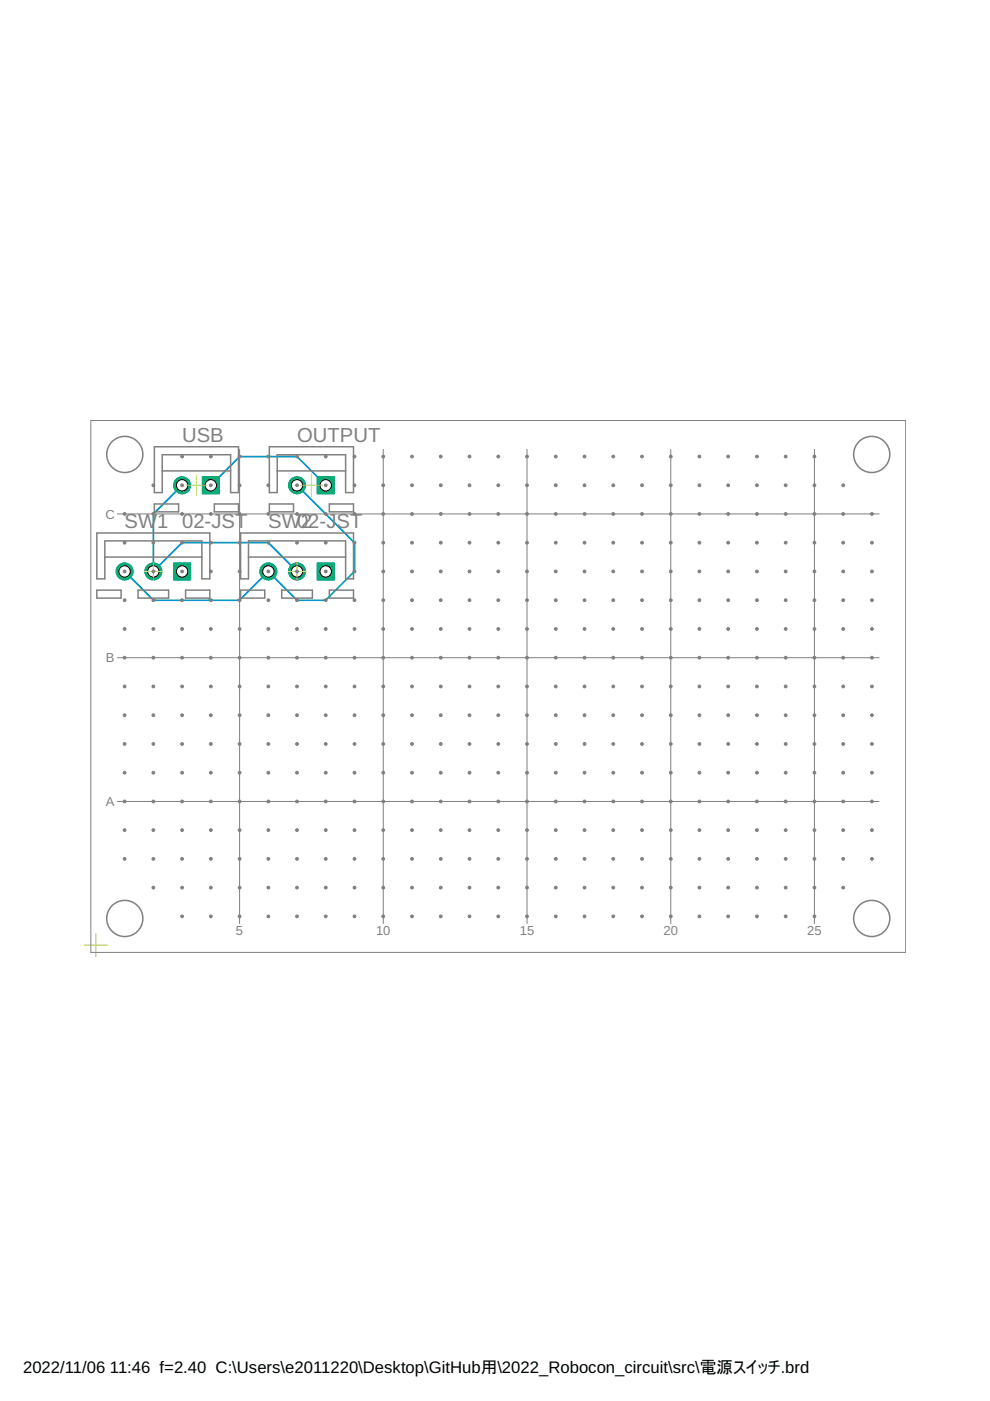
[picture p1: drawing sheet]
<svg xmlns="http://www.w3.org/2000/svg" width="210mm" height="297mm" viewBox="0 0 210 297" stroke-linecap="round" stroke-linejoin="round" font-family="sans-serif">
<defs><g id="words">
<g font-size="4.3" fill="#808080">
<text x="38.6" y="93.7">USB</text>
<text x="63" y="93.7">OUTPUT</text>
<text x="26.4" y="112">SW</text>
<text x="33.3" y="112">1</text>
<text x="38.6" y="112">02-JST</text>
<text x="56.9" y="112">SW022-JST</text>
</g>
<g font-size="3.5">
<text x="4.9" y="291.1">2022/11/06</text>
<text x="23.3" y="291.1">11:46 f=2.40 C:\Users\e2011220\Desktop\GitHub用\2022_Robocon_circuit\src\電源スイッチ.brd</text>
</g>
<g font-size="2.8" fill="#808080">
<text x="22.4" y="109.9">C</text>
<text x="22.5" y="140.4">B</text>
<text x="22.5" y="170.9">A</text>
<text x="50" y="198.3">5</text>
<text x="79.7" y="198.3">10</text>
<text x="110.2" y="198.3">15</text>
<text x="140.7" y="198.3">20</text>
<text x="171.2" y="198.3">25</text>
</g>
</g></defs>
<path d="M38.6 102.9l-6.1 6.1v12.2l6.1-6.1h18.3l6.1 6.1M44.7 102.9l6.1-6.1h12.2l6.1 6.1M63 102.9l12.2 12.2v6.1l-6.1 6.1h-6.1l-6.1-6.1-6.1 6.1h-18.3l-6.1-6.1" fill="none" stroke="#0696d7" stroke-width=".38"/>
<circle cx="63" cy="102.9" r="1.8" fill="#0dab76" stroke="#0dab76" stroke-width=".21"/>
<circle cx="63" cy="102.9" r="1.21" fill="#fff" stroke="#000" stroke-width=".21"/>
<path d="M67.3 101.1h3.6v3.6h-3.6z" fill="#0dab76" stroke="#0dab76" stroke-width=".21"/>
<circle cx="69.1" cy="102.9" r="1.21" fill="#fff" stroke="#000" stroke-width=".21"/>
<circle cx="26.4" cy="121.2" r="1.8" fill="#0dab76" stroke="#0dab76" stroke-width=".21"/>
<circle cx="26.4" cy="121.2" r="1.21" fill="#fff" stroke="#000" stroke-width=".21"/>
<circle cx="32.5" cy="121.2" r="1.8" fill="#0dab76" stroke="#0dab76" stroke-width=".21"/>
<circle cx="32.5" cy="121.2" r="1.21" fill="#fff" stroke="#000" stroke-width=".21"/>
<path d="M36.8 119.4h3.6v3.6h-3.6z" fill="#0dab76" stroke="#0dab76" stroke-width=".21"/>
<circle cx="38.6" cy="121.2" r="1.21" fill="#fff" stroke="#000" stroke-width=".21"/>
<circle cx="56.9" cy="121.2" r="1.8" fill="#0dab76" stroke="#0dab76" stroke-width=".21"/>
<circle cx="56.9" cy="121.2" r="1.21" fill="#fff" stroke="#000" stroke-width=".21"/>
<circle cx="63" cy="121.2" r="1.8" fill="#0dab76" stroke="#0dab76" stroke-width=".21"/>
<circle cx="63" cy="121.2" r="1.21" fill="#fff" stroke="#000" stroke-width=".21"/>
<path d="M67.3 119.4h3.6v3.6h-3.6z" fill="#0dab76" stroke="#0dab76" stroke-width=".21"/>
<circle cx="69.1" cy="121.2" r="1.21" fill="#fff" stroke="#000" stroke-width=".21"/>
<circle cx="38.6" cy="102.9" r="1.8" fill="#0dab76" stroke="#0dab76" stroke-width=".21"/>
<circle cx="38.6" cy="102.9" r="1.21" fill="#fff" stroke="#000" stroke-width=".21"/>
<path d="M42.9 101.1h3.6v3.6h-3.6z" fill="#0dab76" stroke="#0dab76" stroke-width=".21"/>
<circle cx="44.7" cy="102.9" r="1.21" fill="#fff" stroke="#000" stroke-width=".21"/>
<circle cx="63" cy="102.9" r="1.8" fill="#0dab76" stroke="#0dab76" stroke-width=".21"/>
<circle cx="63" cy="102.9" r="1.21" fill="#fff" stroke="#000" stroke-width=".21"/>
<path d="M67.3 101.1h3.6v3.6h-3.6z" fill="#0dab76" stroke="#0dab76" stroke-width=".21"/>
<circle cx="69.1" cy="102.9" r="1.21" fill="#fff" stroke="#000" stroke-width=".21"/>
<circle cx="26.4" cy="121.2" r="1.8" fill="#0dab76" stroke="#0dab76" stroke-width=".21"/>
<circle cx="26.4" cy="121.2" r="1.21" fill="#fff" stroke="#000" stroke-width=".21"/>
<circle cx="32.5" cy="121.2" r="1.8" fill="#0dab76" stroke="#0dab76" stroke-width=".21"/>
<circle cx="32.5" cy="121.2" r="1.21" fill="#fff" stroke="#000" stroke-width=".21"/>
<path d="M36.8 119.4h3.6v3.6h-3.6z" fill="#0dab76" stroke="#0dab76" stroke-width=".21"/>
<circle cx="38.6" cy="121.2" r="1.21" fill="#fff" stroke="#000" stroke-width=".21"/>
<circle cx="56.9" cy="121.2" r="1.8" fill="#0dab76" stroke="#0dab76" stroke-width=".21"/>
<circle cx="56.9" cy="121.2" r="1.21" fill="#fff" stroke="#000" stroke-width=".21"/>
<circle cx="63" cy="121.2" r="1.8" fill="#0dab76" stroke="#0dab76" stroke-width=".21"/>
<circle cx="63" cy="121.2" r="1.21" fill="#fff" stroke="#000" stroke-width=".21"/>
<path d="M67.3 119.4h3.6v3.6h-3.6z" fill="#0dab76" stroke="#0dab76" stroke-width=".21"/>
<circle cx="69.1" cy="121.2" r="1.21" fill="#fff" stroke="#000" stroke-width=".21"/>
<circle cx="38.6" cy="102.9" r="1.8" fill="#0dab76" stroke="#0dab76" stroke-width=".21"/>
<circle cx="38.6" cy="102.9" r="1.21" fill="#fff" stroke="#000" stroke-width=".21"/>
<path d="M42.9 101.1h3.6v3.6h-3.6z" fill="#0dab76" stroke="#0dab76" stroke-width=".21"/>
<circle cx="44.7" cy="102.9" r="1.21" fill="#fff" stroke="#000" stroke-width=".21"/>
<g fill="none" stroke="#808080" stroke-width=".32">
<path d="M32.7 94.7h17.9v9.7h-1.7v-8h-14.5v8h-1.7zM34.4 99.8h14.5M57.1 94.7h17.9v9.7h-1.7v-8h-14.5v8h-1.7zM58.8 99.8h14.5M20.5 113h24v9.7h-1.7v-8h-20.6v8h-1.7zM22.2 118.1h20.6M32.7 106.8h5.2v1.7h-5.2zM45.4 106.8h5.2v1.7h-5.2zM51 113h24v9.7h-1.7v-8h-20.6v8h-1.7zM52.7 118.1h20.6M57.1 106.8h5.1v1.7h-5.1zM69.8 106.8h5.2v1.7h-5.2z"/>
<path d="M20.5 125.1h5.2v1.7h-5.2zM29.3 125.1h6.5v1.7h-6.5zM39.3 125.1h5.2v1.7h-5.2zM51 125.1h5.1v1.7h-5.1zM59.7 125.1h6.5v1.7h-6.5zM69.8 125.1h5.2v1.7h-5.2z"/>
<circle cx="26.5" cy="96.4" r="3.8"/>
<circle cx="184.8" cy="96.4" r="3.8"/>
<circle cx="26.5" cy="194.7" r="3.8"/>
<circle cx="184.8" cy="194.7" r="3.8"/>
</g>
<path d="M19.3 89.2h172.7v112.7h-172.7zM50.8 95.3v100.5M81.3 95.3v100.5M111.7 95.3v100.5M142.2 95.3v100.5M172.7 95.3v100.5M24.9 109h161.5M24.9 139.4h161.5M24.9 169.9h161.5" fill="none" stroke="#808080" stroke-width=".21"/>
<path d="M32.5 119.2v3.9M39.5 102.9h4.3M41.7 100.8v4.2M63 119.2v3.9M63.6 102.9h4.8M66 100.5v4.8M30.6 121.2h3.8M61 121.2h3.9M20.3 198v4.8M17.9 200.4h4.9" fill="none" stroke="#afd134" stroke-width=".21"/>
<g fill="#808080" stroke="#808080" stroke-width=".21">
<circle cx="38.6" cy="96.8" r=".3"/>
<circle cx="32.5" cy="102.9" r=".3"/>
<circle cx="26.4" cy="109" r=".3"/>
<circle cx="44.7" cy="96.8" r=".3"/>
<circle cx="50.8" cy="96.8" r=".3"/>
<circle cx="56.9" cy="96.8" r=".3"/>
<circle cx="63" cy="96.8" r=".3"/>
<circle cx="69.1" cy="96.8" r=".3"/>
<circle cx="75.2" cy="96.8" r=".3"/>
<circle cx="81.3" cy="96.8" r=".3"/>
<circle cx="87.4" cy="96.8" r=".3"/>
<circle cx="93.5" cy="96.8" r=".3"/>
<circle cx="99.5" cy="96.8" r=".3"/>
<circle cx="105.6" cy="96.8" r=".3"/>
<circle cx="111.7" cy="96.8" r=".3"/>
<circle cx="117.8" cy="96.8" r=".3"/>
<circle cx="123.9" cy="96.8" r=".3"/>
<circle cx="130" cy="96.8" r=".3"/>
<circle cx="136.1" cy="96.8" r=".3"/>
<circle cx="142.2" cy="96.8" r=".3"/>
<circle cx="148.3" cy="96.8" r=".3"/>
<circle cx="154.4" cy="96.8" r=".3"/>
<circle cx="160.5" cy="96.8" r=".3"/>
<circle cx="166.6" cy="96.8" r=".3"/>
<circle cx="172.7" cy="96.8" r=".3"/>
<circle cx="38.6" cy="102.9" r=".3"/>
<circle cx="44.7" cy="102.9" r=".3"/>
<circle cx="50.8" cy="102.9" r=".3"/>
<circle cx="56.9" cy="102.9" r=".3"/>
<circle cx="63" cy="102.9" r=".3"/>
<circle cx="69.1" cy="102.9" r=".3"/>
<circle cx="75.2" cy="102.9" r=".3"/>
<circle cx="81.3" cy="102.9" r=".3"/>
<circle cx="87.4" cy="102.9" r=".3"/>
<circle cx="93.5" cy="102.9" r=".3"/>
<circle cx="99.5" cy="102.9" r=".3"/>
<circle cx="105.6" cy="102.9" r=".3"/>
<circle cx="111.7" cy="102.9" r=".3"/>
<circle cx="117.8" cy="102.9" r=".3"/>
<circle cx="123.9" cy="102.9" r=".3"/>
<circle cx="130" cy="102.9" r=".3"/>
<circle cx="136.1" cy="102.9" r=".3"/>
<circle cx="142.2" cy="102.9" r=".3"/>
<circle cx="148.3" cy="102.9" r=".3"/>
<circle cx="154.4" cy="102.9" r=".3"/>
<circle cx="160.5" cy="102.9" r=".3"/>
<circle cx="166.6" cy="102.9" r=".3"/>
<circle cx="172.7" cy="102.9" r=".3"/>
<circle cx="178.8" cy="102.9" r=".3"/>
<circle cx="32.5" cy="109" r=".3"/>
<circle cx="38.6" cy="109" r=".3"/>
<circle cx="44.7" cy="109" r=".3"/>
<circle cx="50.8" cy="109" r=".3"/>
<circle cx="56.9" cy="109" r=".3"/>
<circle cx="63" cy="109" r=".3"/>
<circle cx="69.1" cy="109" r=".3"/>
<circle cx="75.2" cy="109" r=".3"/>
<circle cx="81.3" cy="109" r=".3"/>
<circle cx="87.4" cy="109" r=".3"/>
<circle cx="93.5" cy="109" r=".3"/>
<circle cx="99.5" cy="109" r=".3"/>
<circle cx="105.6" cy="109" r=".3"/>
<circle cx="111.7" cy="109" r=".3"/>
<circle cx="117.8" cy="109" r=".3"/>
<circle cx="123.9" cy="109" r=".3"/>
<circle cx="130" cy="109" r=".3"/>
<circle cx="136.1" cy="109" r=".3"/>
<circle cx="142.2" cy="109" r=".3"/>
<circle cx="148.3" cy="109" r=".3"/>
<circle cx="154.4" cy="109" r=".3"/>
<circle cx="160.5" cy="109" r=".3"/>
<circle cx="166.6" cy="109" r=".3"/>
<circle cx="172.7" cy="109" r=".3"/>
<circle cx="178.8" cy="109" r=".3"/>
<circle cx="184.9" cy="109" r=".3"/>
<circle cx="26.4" cy="115.1" r=".3"/>
<circle cx="32.5" cy="115.1" r=".3"/>
<circle cx="38.6" cy="115.1" r=".3"/>
<circle cx="44.7" cy="115.1" r=".3"/>
<circle cx="50.8" cy="115.1" r=".3"/>
<circle cx="56.9" cy="115.1" r=".3"/>
<circle cx="63" cy="115.1" r=".3"/>
<circle cx="69.1" cy="115.1" r=".3"/>
<circle cx="75.2" cy="115.1" r=".3"/>
<circle cx="81.3" cy="115.1" r=".3"/>
<circle cx="87.4" cy="115.1" r=".3"/>
<circle cx="93.5" cy="115.1" r=".3"/>
<circle cx="99.5" cy="115.1" r=".3"/>
<circle cx="105.6" cy="115.1" r=".3"/>
<circle cx="111.7" cy="115.1" r=".3"/>
<circle cx="117.8" cy="115.1" r=".3"/>
<circle cx="123.9" cy="115.1" r=".3"/>
<circle cx="130" cy="115.1" r=".3"/>
<circle cx="136.1" cy="115.1" r=".3"/>
<circle cx="142.2" cy="115.1" r=".3"/>
<circle cx="148.3" cy="115.1" r=".3"/>
<circle cx="154.4" cy="115.1" r=".3"/>
<circle cx="160.5" cy="115.1" r=".3"/>
<circle cx="166.6" cy="115.1" r=".3"/>
<circle cx="172.7" cy="115.1" r=".3"/>
<circle cx="178.8" cy="115.1" r=".3"/>
<circle cx="184.9" cy="115.1" r=".3"/>
<circle cx="26.4" cy="121.2" r=".3"/>
<circle cx="32.5" cy="121.2" r=".3"/>
<circle cx="38.6" cy="121.2" r=".3"/>
<circle cx="44.7" cy="121.2" r=".3"/>
<circle cx="50.8" cy="121.2" r=".3"/>
<circle cx="56.9" cy="121.2" r=".3"/>
<circle cx="63" cy="121.2" r=".3"/>
<circle cx="69.1" cy="121.2" r=".3"/>
<circle cx="75.2" cy="121.2" r=".3"/>
<circle cx="81.3" cy="121.2" r=".3"/>
<circle cx="87.4" cy="121.2" r=".3"/>
<circle cx="93.5" cy="121.2" r=".3"/>
<circle cx="99.5" cy="121.2" r=".3"/>
<circle cx="105.6" cy="121.2" r=".3"/>
<circle cx="111.7" cy="121.2" r=".3"/>
<circle cx="117.8" cy="121.2" r=".3"/>
<circle cx="123.9" cy="121.2" r=".3"/>
<circle cx="130" cy="121.2" r=".3"/>
<circle cx="136.1" cy="121.2" r=".3"/>
<circle cx="142.2" cy="121.2" r=".3"/>
<circle cx="148.3" cy="121.2" r=".3"/>
<circle cx="154.4" cy="121.2" r=".3"/>
<circle cx="160.5" cy="121.2" r=".3"/>
<circle cx="166.6" cy="121.2" r=".3"/>
<circle cx="172.7" cy="121.2" r=".3"/>
<circle cx="178.8" cy="121.2" r=".3"/>
<circle cx="184.9" cy="121.2" r=".3"/>
<circle cx="26.4" cy="127.3" r=".3"/>
<circle cx="32.5" cy="127.3" r=".3"/>
<circle cx="38.6" cy="127.3" r=".3"/>
<circle cx="44.7" cy="127.3" r=".3"/>
<circle cx="50.8" cy="127.3" r=".3"/>
<circle cx="56.9" cy="127.3" r=".3"/>
<circle cx="63" cy="127.3" r=".3"/>
<circle cx="69.1" cy="127.3" r=".3"/>
<circle cx="75.2" cy="127.3" r=".3"/>
<circle cx="81.3" cy="127.3" r=".3"/>
<circle cx="87.4" cy="127.3" r=".3"/>
<circle cx="93.5" cy="127.3" r=".3"/>
<circle cx="99.5" cy="127.3" r=".3"/>
<circle cx="105.6" cy="127.3" r=".3"/>
<circle cx="111.7" cy="127.3" r=".3"/>
<circle cx="117.8" cy="127.3" r=".3"/>
<circle cx="123.9" cy="127.3" r=".3"/>
<circle cx="130" cy="127.3" r=".3"/>
<circle cx="136.1" cy="127.3" r=".3"/>
<circle cx="142.2" cy="127.3" r=".3"/>
<circle cx="148.3" cy="127.3" r=".3"/>
<circle cx="154.4" cy="127.3" r=".3"/>
<circle cx="160.5" cy="127.3" r=".3"/>
<circle cx="166.6" cy="127.3" r=".3"/>
<circle cx="172.7" cy="127.3" r=".3"/>
<circle cx="178.8" cy="127.3" r=".3"/>
<circle cx="184.9" cy="127.3" r=".3"/>
<circle cx="26.4" cy="133.3" r=".3"/>
<circle cx="32.5" cy="133.3" r=".3"/>
<circle cx="38.6" cy="133.3" r=".3"/>
<circle cx="44.7" cy="133.3" r=".3"/>
<circle cx="50.8" cy="133.3" r=".3"/>
<circle cx="56.9" cy="133.3" r=".3"/>
<circle cx="63" cy="133.3" r=".3"/>
<circle cx="69.1" cy="133.3" r=".3"/>
<circle cx="75.2" cy="133.3" r=".3"/>
<circle cx="81.3" cy="133.3" r=".3"/>
<circle cx="87.4" cy="133.3" r=".3"/>
<circle cx="93.5" cy="133.3" r=".3"/>
<circle cx="99.5" cy="133.3" r=".3"/>
<circle cx="105.6" cy="133.3" r=".3"/>
<circle cx="111.7" cy="133.3" r=".3"/>
<circle cx="117.8" cy="133.3" r=".3"/>
<circle cx="123.9" cy="133.3" r=".3"/>
<circle cx="130" cy="133.3" r=".3"/>
<circle cx="136.1" cy="133.3" r=".3"/>
<circle cx="142.2" cy="133.3" r=".3"/>
<circle cx="148.3" cy="133.3" r=".3"/>
<circle cx="154.4" cy="133.3" r=".3"/>
<circle cx="160.5" cy="133.3" r=".3"/>
<circle cx="166.6" cy="133.3" r=".3"/>
<circle cx="172.7" cy="133.3" r=".3"/>
<circle cx="178.8" cy="133.3" r=".3"/>
<circle cx="184.9" cy="133.3" r=".3"/>
<circle cx="26.4" cy="139.4" r=".3"/>
<circle cx="32.5" cy="139.4" r=".3"/>
<circle cx="38.6" cy="139.4" r=".3"/>
<circle cx="44.7" cy="139.4" r=".3"/>
<circle cx="50.8" cy="139.4" r=".3"/>
<circle cx="56.9" cy="139.4" r=".3"/>
<circle cx="63" cy="139.4" r=".3"/>
<circle cx="69.1" cy="139.4" r=".3"/>
<circle cx="75.2" cy="139.4" r=".3"/>
<circle cx="81.3" cy="139.4" r=".3"/>
<circle cx="87.4" cy="139.4" r=".3"/>
<circle cx="93.5" cy="139.4" r=".3"/>
<circle cx="99.5" cy="139.4" r=".3"/>
<circle cx="105.6" cy="139.4" r=".3"/>
<circle cx="111.7" cy="139.4" r=".3"/>
<circle cx="117.8" cy="139.4" r=".3"/>
<circle cx="123.9" cy="139.4" r=".3"/>
<circle cx="130" cy="139.4" r=".3"/>
<circle cx="136.1" cy="139.4" r=".3"/>
<circle cx="142.2" cy="139.4" r=".3"/>
<circle cx="148.3" cy="139.4" r=".3"/>
<circle cx="154.4" cy="139.4" r=".3"/>
<circle cx="160.5" cy="139.4" r=".3"/>
<circle cx="166.6" cy="139.4" r=".3"/>
<circle cx="172.7" cy="139.4" r=".3"/>
<circle cx="178.8" cy="139.4" r=".3"/>
<circle cx="184.9" cy="139.4" r=".3"/>
<circle cx="26.4" cy="145.5" r=".3"/>
<circle cx="32.5" cy="145.5" r=".3"/>
<circle cx="38.6" cy="145.5" r=".3"/>
<circle cx="44.7" cy="145.5" r=".3"/>
<circle cx="50.8" cy="145.5" r=".3"/>
<circle cx="56.9" cy="145.5" r=".3"/>
<circle cx="63" cy="145.5" r=".3"/>
<circle cx="69.1" cy="145.5" r=".3"/>
<circle cx="75.2" cy="145.5" r=".3"/>
<circle cx="81.3" cy="145.5" r=".3"/>
<circle cx="87.4" cy="145.5" r=".3"/>
<circle cx="93.5" cy="145.5" r=".3"/>
<circle cx="99.5" cy="145.5" r=".3"/>
<circle cx="105.6" cy="145.5" r=".3"/>
<circle cx="111.7" cy="145.5" r=".3"/>
<circle cx="117.8" cy="145.5" r=".3"/>
<circle cx="123.9" cy="145.5" r=".3"/>
<circle cx="130" cy="145.5" r=".3"/>
<circle cx="136.1" cy="145.5" r=".3"/>
<circle cx="142.2" cy="145.5" r=".3"/>
<circle cx="148.3" cy="145.5" r=".3"/>
<circle cx="154.4" cy="145.5" r=".3"/>
<circle cx="160.5" cy="145.5" r=".3"/>
<circle cx="166.6" cy="145.5" r=".3"/>
<circle cx="172.7" cy="145.5" r=".3"/>
<circle cx="178.8" cy="145.5" r=".3"/>
<circle cx="184.9" cy="145.5" r=".3"/>
<circle cx="26.4" cy="151.6" r=".3"/>
<circle cx="32.5" cy="151.6" r=".3"/>
<circle cx="38.6" cy="151.6" r=".3"/>
<circle cx="44.7" cy="151.6" r=".3"/>
<circle cx="50.8" cy="151.6" r=".3"/>
<circle cx="56.9" cy="151.6" r=".3"/>
<circle cx="63" cy="151.6" r=".3"/>
<circle cx="69.1" cy="151.6" r=".3"/>
<circle cx="75.2" cy="151.6" r=".3"/>
<circle cx="81.3" cy="151.6" r=".3"/>
<circle cx="87.4" cy="151.6" r=".3"/>
<circle cx="93.5" cy="151.6" r=".3"/>
<circle cx="99.5" cy="151.6" r=".3"/>
<circle cx="105.6" cy="151.6" r=".3"/>
<circle cx="111.7" cy="151.6" r=".3"/>
<circle cx="117.8" cy="151.6" r=".3"/>
<circle cx="123.9" cy="151.6" r=".3"/>
<circle cx="130" cy="151.6" r=".3"/>
<circle cx="136.1" cy="151.6" r=".3"/>
<circle cx="142.2" cy="151.6" r=".3"/>
<circle cx="148.3" cy="151.6" r=".3"/>
<circle cx="154.4" cy="151.6" r=".3"/>
<circle cx="160.5" cy="151.6" r=".3"/>
<circle cx="166.6" cy="151.6" r=".3"/>
<circle cx="172.7" cy="151.6" r=".3"/>
<circle cx="178.8" cy="151.6" r=".3"/>
<circle cx="184.9" cy="151.6" r=".3"/>
<circle cx="26.4" cy="157.7" r=".3"/>
<circle cx="32.5" cy="157.7" r=".3"/>
<circle cx="38.6" cy="157.7" r=".3"/>
<circle cx="44.7" cy="157.7" r=".3"/>
<circle cx="50.8" cy="157.7" r=".3"/>
<circle cx="56.9" cy="157.7" r=".3"/>
<circle cx="63" cy="157.7" r=".3"/>
<circle cx="69.1" cy="157.7" r=".3"/>
<circle cx="75.2" cy="157.7" r=".3"/>
<circle cx="81.3" cy="157.7" r=".3"/>
<circle cx="87.4" cy="157.7" r=".3"/>
<circle cx="93.5" cy="157.7" r=".3"/>
<circle cx="99.5" cy="157.7" r=".3"/>
<circle cx="105.6" cy="157.7" r=".3"/>
<circle cx="111.7" cy="157.7" r=".3"/>
<circle cx="117.8" cy="157.7" r=".3"/>
<circle cx="123.9" cy="157.7" r=".3"/>
<circle cx="130" cy="157.7" r=".3"/>
<circle cx="136.1" cy="157.7" r=".3"/>
<circle cx="142.2" cy="157.7" r=".3"/>
<circle cx="148.3" cy="157.7" r=".3"/>
<circle cx="154.4" cy="157.7" r=".3"/>
<circle cx="160.5" cy="157.7" r=".3"/>
<circle cx="166.6" cy="157.7" r=".3"/>
<circle cx="172.7" cy="157.7" r=".3"/>
<circle cx="178.8" cy="157.7" r=".3"/>
<circle cx="184.9" cy="157.7" r=".3"/>
<circle cx="26.4" cy="163.8" r=".3"/>
<circle cx="32.5" cy="163.8" r=".3"/>
<circle cx="38.6" cy="163.8" r=".3"/>
<circle cx="44.7" cy="163.8" r=".3"/>
<circle cx="50.8" cy="163.8" r=".3"/>
<circle cx="56.9" cy="163.8" r=".3"/>
<circle cx="63" cy="163.8" r=".3"/>
<circle cx="69.1" cy="163.8" r=".3"/>
<circle cx="75.2" cy="163.8" r=".3"/>
<circle cx="81.3" cy="163.8" r=".3"/>
<circle cx="87.4" cy="163.8" r=".3"/>
<circle cx="93.5" cy="163.8" r=".3"/>
<circle cx="99.5" cy="163.8" r=".3"/>
<circle cx="105.6" cy="163.8" r=".3"/>
<circle cx="111.7" cy="163.8" r=".3"/>
<circle cx="117.8" cy="163.8" r=".3"/>
<circle cx="123.9" cy="163.8" r=".3"/>
<circle cx="130" cy="163.8" r=".3"/>
<circle cx="136.1" cy="163.8" r=".3"/>
<circle cx="142.2" cy="163.8" r=".3"/>
<circle cx="148.3" cy="163.8" r=".3"/>
<circle cx="154.4" cy="163.8" r=".3"/>
<circle cx="160.5" cy="163.8" r=".3"/>
<circle cx="166.6" cy="163.8" r=".3"/>
<circle cx="172.7" cy="163.8" r=".3"/>
<circle cx="178.8" cy="163.8" r=".3"/>
<circle cx="184.9" cy="163.8" r=".3"/>
<circle cx="26.4" cy="169.9" r=".3"/>
<circle cx="32.5" cy="169.9" r=".3"/>
<circle cx="38.6" cy="169.9" r=".3"/>
<circle cx="44.7" cy="169.9" r=".3"/>
<circle cx="50.8" cy="169.9" r=".3"/>
<circle cx="56.9" cy="169.9" r=".3"/>
<circle cx="63" cy="169.9" r=".3"/>
<circle cx="69.1" cy="169.9" r=".3"/>
<circle cx="75.2" cy="169.9" r=".3"/>
<circle cx="81.3" cy="169.9" r=".3"/>
<circle cx="87.4" cy="169.9" r=".3"/>
<circle cx="93.5" cy="169.9" r=".3"/>
<circle cx="99.5" cy="169.9" r=".3"/>
<circle cx="105.6" cy="169.9" r=".3"/>
<circle cx="111.7" cy="169.9" r=".3"/>
<circle cx="117.8" cy="169.9" r=".3"/>
<circle cx="123.9" cy="169.9" r=".3"/>
<circle cx="130" cy="169.9" r=".3"/>
<circle cx="136.1" cy="169.9" r=".3"/>
<circle cx="142.2" cy="169.9" r=".3"/>
<circle cx="148.3" cy="169.9" r=".3"/>
<circle cx="154.4" cy="169.9" r=".3"/>
<circle cx="160.5" cy="169.9" r=".3"/>
<circle cx="166.6" cy="169.9" r=".3"/>
<circle cx="172.7" cy="169.9" r=".3"/>
<circle cx="178.8" cy="169.9" r=".3"/>
<circle cx="184.9" cy="169.9" r=".3"/>
<circle cx="26.4" cy="176" r=".3"/>
<circle cx="32.5" cy="176" r=".3"/>
<circle cx="38.6" cy="176" r=".3"/>
<circle cx="44.7" cy="176" r=".3"/>
<circle cx="50.8" cy="176" r=".3"/>
<circle cx="56.9" cy="176" r=".3"/>
<circle cx="63" cy="176" r=".3"/>
<circle cx="69.1" cy="176" r=".3"/>
<circle cx="75.2" cy="176" r=".3"/>
<circle cx="81.3" cy="176" r=".3"/>
<circle cx="87.4" cy="176" r=".3"/>
<circle cx="93.5" cy="176" r=".3"/>
<circle cx="99.5" cy="176" r=".3"/>
<circle cx="105.6" cy="176" r=".3"/>
<circle cx="111.7" cy="176" r=".3"/>
<circle cx="117.8" cy="176" r=".3"/>
<circle cx="123.9" cy="176" r=".3"/>
<circle cx="130" cy="176" r=".3"/>
<circle cx="136.1" cy="176" r=".3"/>
<circle cx="142.2" cy="176" r=".3"/>
<circle cx="148.3" cy="176" r=".3"/>
<circle cx="154.4" cy="176" r=".3"/>
<circle cx="160.5" cy="176" r=".3"/>
<circle cx="166.6" cy="176" r=".3"/>
<circle cx="172.7" cy="176" r=".3"/>
<circle cx="178.8" cy="176" r=".3"/>
<circle cx="184.9" cy="176" r=".3"/>
<circle cx="26.4" cy="182.1" r=".3"/>
<circle cx="32.5" cy="182.1" r=".3"/>
<circle cx="38.6" cy="182.1" r=".3"/>
<circle cx="44.7" cy="182.1" r=".3"/>
<circle cx="50.8" cy="182.1" r=".3"/>
<circle cx="56.9" cy="182.1" r=".3"/>
<circle cx="63" cy="182.1" r=".3"/>
<circle cx="69.1" cy="182.1" r=".3"/>
<circle cx="75.2" cy="182.1" r=".3"/>
<circle cx="81.3" cy="182.1" r=".3"/>
<circle cx="87.4" cy="182.1" r=".3"/>
<circle cx="93.5" cy="182.1" r=".3"/>
<circle cx="99.5" cy="182.1" r=".3"/>
<circle cx="105.6" cy="182.1" r=".3"/>
<circle cx="111.7" cy="182.1" r=".3"/>
<circle cx="117.8" cy="182.1" r=".3"/>
<circle cx="123.9" cy="182.1" r=".3"/>
<circle cx="130" cy="182.1" r=".3"/>
<circle cx="136.1" cy="182.1" r=".3"/>
<circle cx="142.2" cy="182.1" r=".3"/>
<circle cx="148.3" cy="182.1" r=".3"/>
<circle cx="154.4" cy="182.1" r=".3"/>
<circle cx="160.5" cy="182.1" r=".3"/>
<circle cx="166.6" cy="182.1" r=".3"/>
<circle cx="172.7" cy="182.1" r=".3"/>
<circle cx="178.8" cy="182.1" r=".3"/>
<circle cx="184.9" cy="182.1" r=".3"/>
<circle cx="32.5" cy="188.2" r=".3"/>
<circle cx="38.6" cy="188.2" r=".3"/>
<circle cx="44.7" cy="188.2" r=".3"/>
<circle cx="50.8" cy="188.2" r=".3"/>
<circle cx="56.9" cy="188.2" r=".3"/>
<circle cx="63" cy="188.2" r=".3"/>
<circle cx="69.1" cy="188.2" r=".3"/>
<circle cx="75.2" cy="188.2" r=".3"/>
<circle cx="81.3" cy="188.2" r=".3"/>
<circle cx="87.4" cy="188.2" r=".3"/>
<circle cx="93.5" cy="188.2" r=".3"/>
<circle cx="99.5" cy="188.2" r=".3"/>
<circle cx="105.6" cy="188.2" r=".3"/>
<circle cx="111.7" cy="188.2" r=".3"/>
<circle cx="117.8" cy="188.2" r=".3"/>
<circle cx="123.9" cy="188.2" r=".3"/>
<circle cx="130" cy="188.2" r=".3"/>
<circle cx="136.1" cy="188.2" r=".3"/>
<circle cx="142.2" cy="188.2" r=".3"/>
<circle cx="148.3" cy="188.2" r=".3"/>
<circle cx="154.4" cy="188.2" r=".3"/>
<circle cx="160.5" cy="188.2" r=".3"/>
<circle cx="166.6" cy="188.2" r=".3"/>
<circle cx="172.7" cy="188.2" r=".3"/>
<circle cx="178.8" cy="188.2" r=".3"/>
<circle cx="38.6" cy="194.3" r=".3"/>
<circle cx="44.7" cy="194.3" r=".3"/>
<circle cx="50.8" cy="194.3" r=".3"/>
<circle cx="56.9" cy="194.3" r=".3"/>
<circle cx="63" cy="194.3" r=".3"/>
<circle cx="69.1" cy="194.3" r=".3"/>
<circle cx="75.2" cy="194.3" r=".3"/>
<circle cx="81.3" cy="194.3" r=".3"/>
<circle cx="87.4" cy="194.3" r=".3"/>
<circle cx="93.5" cy="194.3" r=".3"/>
<circle cx="99.5" cy="194.3" r=".3"/>
<circle cx="105.6" cy="194.3" r=".3"/>
<circle cx="111.7" cy="194.3" r=".3"/>
<circle cx="117.8" cy="194.3" r=".3"/>
<circle cx="123.9" cy="194.3" r=".3"/>
<circle cx="130" cy="194.3" r=".3"/>
<circle cx="136.1" cy="194.3" r=".3"/>
<circle cx="142.2" cy="194.3" r=".3"/>
<circle cx="148.3" cy="194.3" r=".3"/>
<circle cx="154.4" cy="194.3" r=".3"/>
<circle cx="160.5" cy="194.3" r=".3"/>
<circle cx="166.6" cy="194.3" r=".3"/>
<circle cx="172.7" cy="194.3" r=".3"/>
</g>
<use href="#words"/>
</svg>
